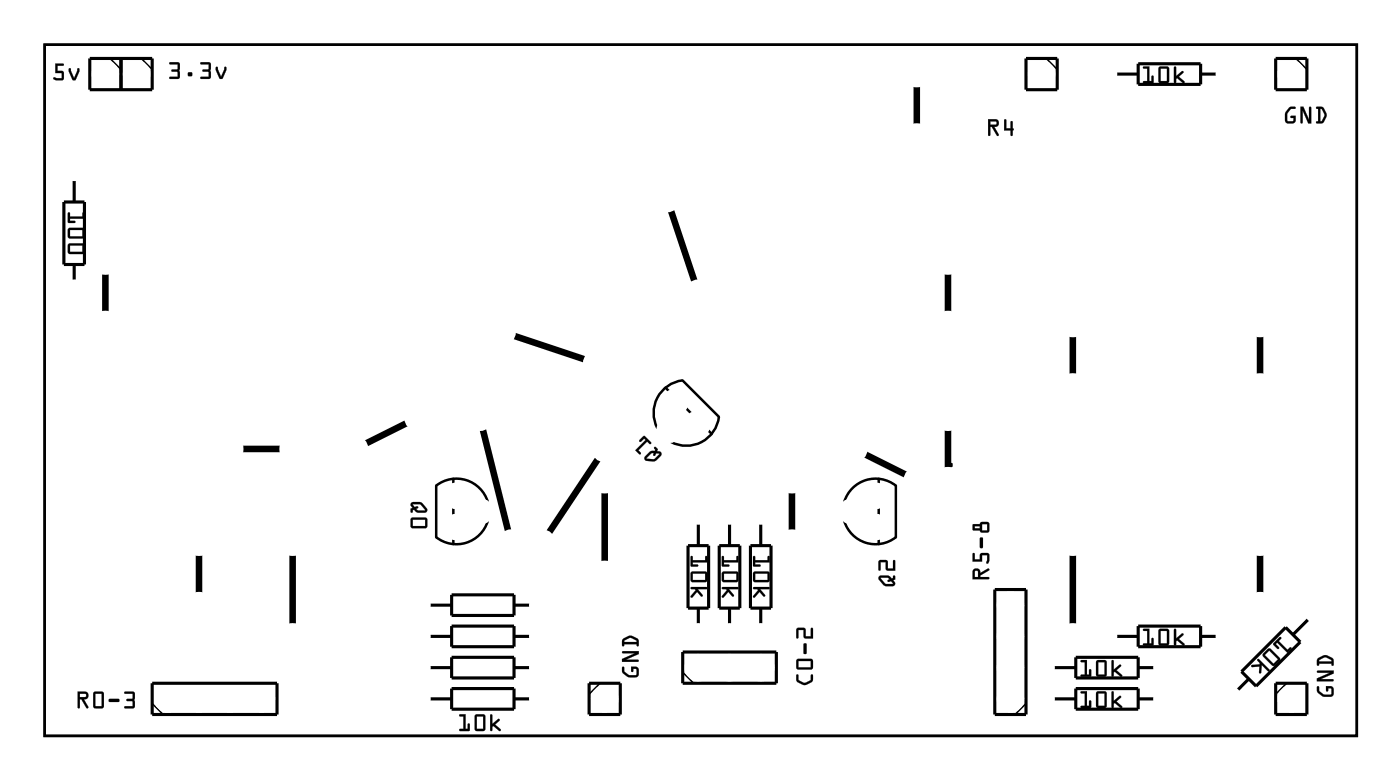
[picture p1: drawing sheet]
<svg xmlns="http://www.w3.org/2000/svg" width="114mm" height="63mm" viewBox="0 0 114 63" stroke-linecap="round" stroke-linejoin="round" font-family="sans-serif">
<g fill="none" stroke="#000" stroke-width=".2">
<path d="M3.6 3.6h106.8v56.2h-106.8zM36.9 38.9v.4M53.5 34.8a2.67 2.67 0 0 1 2.1-3.9l2.9 3a2.67 2.67 0 0 1-3.9 2M54.2 31.5l.3 .3M55.8 33.2l.4 .4M57.6 35l.3 .3M71.5 38.9v.4M36.9 41.3v.6M36.9 43.8v.4M39.7 40.8a2.67 2.67 0 0 0-4.2-1.3v4.2a2.67 2.67 0 0 0 4.2-1.3M68.7 40.8a2.67 2.67 0 0 1 4.2-1.3v4.2a2.67 2.67 0 0 1-4.2-1.3M71.5 41.3v.6"/>
<path d="M71.5 43.8v.4"/>
</g>
<g fill="#000">
<path d="M77.2 37.7h.3v.2h-.3z"/>
<path d="M3.6 3.6h106.8v56.2h-106.8zM3.6 3.6v56.2h106.8v-56.2z"/>
<path d="M4.5 5.2h.6a.1 .1 0 0 1 .1 .1 .1 .1 0 0 1-.1 .1l-.4-.1v.5h.5v.6l-.2 .1h-.6a.11 .11 0 0 1-.1-.2 .1 .1 0 0 1 .2 0l.5 .1v-.5h-.5zM4.5 5.2v.7h.5v.5l-.6-.1v.1l.2 .1h.5l.1-.1v-.5l-.1-.1h-.4v-.5h.4l.1-.1zM5.6 5.6h.2l.2 .8 .3-.8a.1 .1 0 0 1 .1-.1 .1 .1 0 0 1 .1 .1l-.3 .9h-.2l-.4-.7zM5.6 5.6v.2l.3 .7h.2l.4-.7-.1-.2h-.1l-.3 .8-.2-.8z"/>
<path d="M4.5 5.2h.6l.1 .1h-.1h-.4v.5h.4l.1 .1v.5l-.2 .1h-.4a.15 .15 0 0 1-.2 0 .15 .15 0 0 1 .1-.2l.5 .1v-.5h-.5zM5.6 5.6h.2l.2 .8 .3-.8h.2v.2l-.4 .7h-.2l-.3-.7z"/>
<path d="M5.5 17.3h.2v.3h1v-.3h.1l.1 .5h-1.2v.2h.4v.1h-.5zM5.6 18.6l1.2-.1 .1 .2v.6l-.2 .1h-1.1l-.1-.2zM5.7 18.7v.5h1v-.5zM5.6 19.8h1.2l.1 .2v.5l-.2 .2-1.1-.1-.1-.1zM5.7 20v.5h1v-.5z"/>
<path d="M5.5 17.3h.2v.3h1v-.3a.1 .1 0 0 1 .1 0 .1 .1 0 0 1 .1 0v.5h-1.2v.2l.4-.1a.1 .1 0 0 1 .1 .1 .1 .1 0 0 1-.1 .1h-.6zM5.6 17.3v.8h.5v-.1h-.4v-.2h1.2l-.1-.5h-.1v.3h-1v-.3zM5.6 18.6l1.2-.1 .1 .2v.6l-.2 .1h-1.1l-.1-.2zM5.6 18.6l-.1 .6 .1 .2h1.1l.2-.1v-.6l-.1-.2zM5.7 18.7v.5h1v-.5zM5.7 18.7h1v.5h-1zM5.6 19.8h1.2l.1 .2v.5l-.2 .2h-1.1l-.1-.2zM5.6 19.8l-.1 .7 .1 .1h1.1l.2-.1v-.5l-.1-.2zM5.7 20v.5h1v-.5zM5.7 20h1v.5h-1z"/>
<path d="M13.8 5.1l.7-.1 .1 .2v.5v.6l-.1 .1h-.6a.1 .1 0 0 1-.1-.1 .1 .1 0 0 1 .1-.1h.6l-.1-.3-.4-.1a.1 .1 0 0 1-.1-.1 .1 .1 0 0 1 .1-.1h.4l.1-.4h-.7zM13.8 5.1v.1h.7l-.1 .4-.4 .1v.1h.4l.1 .5h-.6l-.1 .1h.7l.1-.2v-.5v-.5l-.1-.1zM15.3 5.9h.3v.3h-.3zM15.3 5.9v.3h.3v-.3zM16.3 5.1l.7-.1 .2 .2-.1 .5 .1 .6-.2 .1h-.6a.1 .1 0 0 1-.1-.1 .1 .1 0 0 1 .1-.1h.6v-.3l-.4-.1a.1 .1 0 0 1-.1-.1 .1 .1 0 0 1 .1-.1h.4v-.4h-.7zM16.3 5.1l.1 .1h.6v.4l-.5 .1v.1h.5v.5h-.6l-.1 .1h.8l.1-.2-.1-.5v-.5l-.1-.1zM17.6 5.4l.1 .1 .3 .7 .2-.7a.1 .1 0 0 1 .1-.1 .1 .1 0 0 1 .1 .1l-.3 .9h-.2l-.3-.7zM17.6 5.5v.2l.3 .7h.2l.3-.7v-.2h-.1l-.3 .8-.3-.8z"/>
<path d="M13.8 5.1h.7l.1 .1v.5v.5l-.1 .2h-.7l.1-.2h.6l-.1-.3-.4-.1-.1-.1h.1l.4-.1 .1-.4h-.7zM15.3 5.9h.3v.3h-.3zM16.3 5.1h.7l.2 .1-.1 .5 .1 .5-.1 .2h-.8l.1-.2h.6v-.3l-.5-.1v-.1l.5-.1v-.4h-.7zM17.6 5.5h.1l.3 .7 .3-.7h.1v.2l-.3 .7h-.2l-.3-.7z"/>
<path d="M80.4 9.7h.6a.32 .32 0 0 1 .3 .4 .32 .32 0 0 1-.4 .2l.4 .6a.1 .1 0 0 1 0 .2 .11 .11 0 0 1-.2-.1l-.4-.7h-.1v.7a.1 .1 0 0 1-.1 .1 .1 .1 0 0 1-.1-.1zM80.4 9.7l.1 1.3h.1v-.7h.1l.4 .7h.2l-.4-.7a.31 .31 0 0 0 .4-.2 .31 .31 0 0 0-.3-.4zM80.6 9.9v.2h.5v-.2zM80.6 9.9h.5v.2h-.5zM81.7 9.7h.2v.7h.3v-.5a.1 .1 0 0 1 .1-.1 .1 .1 0 0 1 .1 .1v.5a.09 .09 0 0 1 .1 .1 .09 .09 0 0 1-.1 .1v.4a.1 .1 0 0 1-.1 .1 .1 .1 0 0 1-.1-.1v-.4h-.5zM81.8 9.7l-.1 .9h.6v.4h.1v-.4l.1-.1-.1-.1v-.5h-.1v.5h-.4v-.6z"/>
<path d="M80.4 9.7h.6a.32 .32 0 0 1 .3 .4 .32 .32 0 0 1-.4 .2l.4 .7h-.1l-.5-.7h-.1v.7h-.1zM80.6 9.9v.2h.5v-.2zM81.8 9.7h.1v.7h.3l.1-.5h.1v.5l.1 .1-.1 .1v.4h-.1l-.1-.4h-.5z"/>
<path d="M93 5.4h.6l-.1 1.2h.2v-.4a.1 .1 0 0 1 .1-.1 .1 .1 0 0 1 .1 .1v.5l-.8 .1a.1 .1 0 0 1-.1-.1 .1 .1 0 0 1 .1-.1h.3v-1h-.3zM93.1 5.4v.2h.3v1h-.3l-.1 .1 .8 .1v-.6h-.1v.4h-.2v-1.2zM94.3 5.5l.7-.1 .2 .1v1.1l-.2 .2h-.5l-.2-.1zM94.3 5.5v1.2l.2 .1 .5-.1 .1-.1v-1.1l-.1-.1zM94.5 5.6v1h.5v-1zM94.5 5.6h.5v1h-.5zM95.6 5.4l.1 .1v.7l.5-.4a.09 .09 0 0 1 .1 0 .09 .09 0 0 1 0 .1l-.4 .3 .5 .4a.1 .1 0 0 1 0 .1 .1 .1 0 0 1-.1 .1l-.5-.5-.1 .1v.3a.1 .1 0 0 1-.1 .1 .1 .1 0 0 1-.1-.1zM95.6 5.4v1.3h.1v-.3l.1-.1 .6 .5v-.2l-.5-.4 .4-.4h-.1l-.5 .4v-.7z"/>
<path d="M93 5.4h.5v1.2h.2v-.4h.1v.6l-.8-.1 .1-.1h.3v-1h-.3zM94.3 5.5l.7-.1 .1 .1 .1 1.1-.2 .2h-.5l-.2-.1zM94.5 5.6v1h.5v-1zM95.6 5.4l.1 .1v.7l.5-.4h.1l-.4 .4 .5 .4v.2l-.6-.5-.1 .1v.3h-.1z"/>
<path d="M104.9 8.8l.5-.1a.1 .1 0 0 1 .1 .1 .1 .1 0 0 1-.1 .1h-.3l-.3 .3v.6h.4l.1-.2h-.2a.1 .1 0 0 1-.1-.1 .1 .1 0 0 1 .1-.1h.4l-.1 .6h-.2h-.5l-.1-.2v-.6zM104.9 8.8a.9 .9 0 0 0-.1 1.2h.5l.1-.2 .1-.4h-.4v.2h.2v.2h-.5v-.6l.3-.3 .3-.1-.3-.1zM105.8 8.7h.3l.4 1v-.9a.1 .1 0 0 1 .1-.1 .1 .1 0 0 1 .1 .1v1.2h-.2l-.5-1v.9a.1 .1 0 0 1-.1 .1 .1 .1 0 0 1-.1-.1zM105.8 8.7l.1 1.3h.1v-.1v-.9l.5 1h.2v-1.3h-.1v.1l-.1 .9-.4-1zM107.1 8.7h.6l.3 .7-.3 .6h-.5a.1 .1 0 0 1-.1 0 .1 .1 0 0 1 .1-.1h.1v-1l-.2-.1zM107.1 8.7v.1h.2v1.1h-.1l-.1 .1h.5l.3-.5v-.3l-.2-.5zM107.5 8.9v1l.1-.1 .2-.4-.2-.5zM107.5 8.8l.1 .1 .2 .5-.3 .5z"/>
<path d="M104.9 8.8l.2-.1h.3l.1 .1h-.1l-.3 .1-.3 .3v.6l.4 .1 .1-.3h-.2l-.1-.1 .5-.1-.1 .5-.1 .1h-.4h-.2l-.1-.2a.94 .94 0 0 1 .3-1zM105.8 8.7h.3l.4 1v-.9l.1-.1h.1v1.3h-.2l-.5-1v.9v.1h-.1zM107.1 8.7h.6a.8 .8 0 0 1 .1 1.2l-.2 .1h-.5v-.1h.2v-1l-.2-.1zM107.5 8.9v1l.3-.5-.2-.5z"/>
<path d="M52.5 37.1l.4-.4h.4v-.1l-.1-.2 .1-.1 .2 .2v.2l.3 .1v.2a.91 .91 0 0 1-1.3 .4l-.1-.1zM53 36.9l-.4 .4h.6l.5-.4h-.3l-.1 .1a.11 .11 0 0 1-.1 0 .11 .11 0 0 1 0-.2zM52 35.8l.5-.4 .5 .6-.1 .1-.2-.2-.7 .7 .2 .2-.1 .1-.4-.3 .8-.8-.1-.1-.3 .2z"/>
<path d="M52.5 37.1l.4-.4h.4v-.1v-.1a.1 .1 0 0 1 0-.1 .1 .1 0 0 1 .1 0l.2 .1-.1 .2h.2l.2 .2a.92 .92 0 0 1-1.3 .6l-.1-.2zM53.3 36.4v.2v.1h-.4l-.4 .4a.21 .21 0 0 0 0 .2 .21 .21 0 0 0 .1 .2h.6a.97 .97 0 0 0 .6-.5v-.2l-.3-.1v-.2zM52.6 37.2l.6 .1 .4-.4h-.2l-.1 .1a.11 .11 0 0 1-.1 0 .11 .11 0 0 1 0-.2l-.2 .1zM52.6 37.2l.4-.3a.14 .14 0 0 1 .2-.1 .14 .14 0 0 1 0 .2h.1l.1-.2 .3 .1-.5 .4h-.6zM52 35.8l.4-.4 .6 .6a.1 .1 0 0 1 0 .1 .1 .1 0 0 1-.2 0l-.1-.2-.7 .7 .1 .2a.1 .1 0 0 1 0 .1 .1 .1 0 0 1-.1 0l-.3-.3 .8-.8-.1-.1-.2 .2a.1 .1 0 0 1-.2 0 .1 .1 0 0 1 0-.1zM52.1 35.8v.1l.3-.3 .2 .2-.9 .8 .4 .3 .1-.1-.3-.2 .8-.7 .2 .2 .1-.1-.5-.5z"/>
<path d="M77.2 37.7h.3v.3h-.3zM77.2 37.7v.2h.3v-.2z"/>
<path d="M6.3 56.2h.6a.32 .32 0 0 1 .3 .4 .32 .32 0 0 1-.4 .3l.4 .6a.1 .1 0 0 1 0 .1 .1 .1 0 0 1-.2 0l-.4-.7h-.1v.6a.1 .1 0 0 1-.1 .1 .1 .1 0 0 1-.1-.1zM6.3 56.2l.1 1.4 .1-.1v-.7h.1l.4 .8 .2-.1-.4-.7a.31 .31 0 0 0 .4-.2 .31 .31 0 0 0-.3-.4zM6.5 56.4v.3l.5-.1v-.2zM6.5 56.4h.5v.2l-.5 .1zM7.6 56.3l.7-.1 .1 .1 .1 1.1-.2 .2h-.5l-.2-.1zM7.6 56.3v1.2l.2 .1h.5l.1-.2v-1.1l-.1-.1zM7.8 56.4v1h.5v-1zM7.8 56.4h.5v1h-.5zM8.9 56.8h.7l.1 .2-.1 .1h-.7l-.1-.1zM8.9 56.9v.2h.7l.1-.1-.1-.2zM10.1 56.3l.7-.1 .2 .2-.1 .5 .1 .6-.2 .1h-.6a.1 .1 0 0 1-.1-.1 .1 .1 0 0 1 .1-.1h.6v-.4h-.4a.1 .1 0 0 1-.1-.1 .1 .1 0 0 1 .1-.1h.4v-.4h-.6zM10.1 56.3l.1 .1h.6v.4h-.5v.1v.1h.5v.4h-.6l-.1 .1 .8 .1 .1-.2-.1-.5 .1-.6-.2-.1z"/>
<path d="M6.3 56.2h.6a.32 .32 0 0 1 .3 .4 .32 .32 0 0 1-.4 .3l.4 .6-.1 .1-.5-.7h-.1v.6l-.1 .1zM6.5 56.4v.3l.5-.1v-.2zM7.6 56.3l.7-.1 .1 .1 .1 1.1-.2 .2h-.5l-.2-.1zM7.8 56.4v1h.5v-1zM8.9 56.9l.7-.1 .1 .2-.1 .1h-.7v-.1zM10.1 56.3l.7-.1 .2 .1-.1 .6 .1 .5-.1 .2-.8-.1 .1-.1h.6v-.4h-.5v-.1v-.1h.5v-.4h-.6z"/>
<path d="M33.5 40.9l.1-.1a.91 .91 0 0 1 1.2 .7l-.2 .2h-.5l-.4-.3-.2 .3-.1-.3 .2-.1-.2-.2zM33.6 41l.2 .2h.1a.11 .11 0 0 1 .1 .1 .11 .11 0 0 1-.1 .1l.1 .1h.6l-.4-.5zM33.5 42.1h1.2l.1 .2v.5l-.2 .1h-1.1l-.1-.1zM33.6 42.3v.5h1v-.5z"/>
<path d="M33.5 40.9a.92 .92 0 0 1 1.2 .4l.1 .3-.2 .1h-.6l-.3-.3-.1 .1v.1a.1 .1 0 0 1-.1 .1 .1 .1 0 0 1-.1-.1v-.2l.2-.1-.2-.2zM33.5 40.9l-.1 .2 .2 .2-.2 .1v.3h.2v-.2l.1-.1 .3 .3h.6a.21 .21 0 0 0 .2-.1 .21 .21 0 0 0-.1-.3l-.3-.4a.97 .97 0 0 0-.8-.1zM33.6 41l.2 .2h.1a.11 .11 0 0 1 .1 .1 .11 .11 0 0 1-.1 .1l.1 .1h.6l-.4-.5zM33.6 41h.6l.4 .5h-.5a.14 .14 0 0 1-.2-.1 .14 .14 0 0 1 .1-.1l-.1-.1h-.1zM33.5 42.1h1.2l.1 .2v.5l-.2 .2-1.1-.1-.1-.1zM33.5 42.1l-.1 .7 .1 .1h1.1l.2-.1v-.5l-.1-.2zM33.6 42.3v.5h1v-.5zM33.6 42.2h1v.6h-1z"/>
<path d="M37.4 58.1h.5v1.2h.2v-.4a.1 .1 0 0 1 .1-.1 .1 .1 0 0 1 0 .1v.5h-.7a.1 .1 0 0 1-.1 0 .1 .1 0 0 1 .1-.1h.2v-1h-.3zM37.4 58.1v.1h.3v1.1h-.3v.1h.8v-.6l-.1 .1v.4h-.2v-1.2zM38.7 58.1h.6l.2 .1v1.1l-.1 .1h-.6l-.2-.1zM38.7 58.1v1.2l.1 .1h.6l.1-.1v-1.1l-.2-.1zM38.8 58.3v1h.5v-1zM38.8 58.2h.5v1.1h-.5zM39.9 58.1h.2v.8l.4-.4a.1 .1 0 0 1 .2 0 .09 .09 0 0 1-.1 .1l-.3 .3 .4 .4a.1 .1 0 0 1 0 .1 .1 .1 0 0 1-.1 0l-.4-.4-.1 .1v.3a.1 .1 0 0 1-.1 0 .1 .1 0 0 1-.1 0zM39.9 58.1v1.3h.2v-.3l.1-.1 .5 .4v-.1l-.4-.4 .4-.4h-.2l-.4 .4v-.7z"/>
<path d="M37.4 58.1h.5v1.2h.2v-.4l.1-.1v.6h-.8v-.1h.3v-1l-.3-.1zM38.7 58.1h.6l.2 .1v1.1l-.1 .1h-.6l-.2-.1zM38.8 58.3v1h.5v-1zM39.9 58.1l.2 .1v.7l.5-.4h.1l-.4 .4 .4 .4v.1l-.5-.4-.1 .1-.1 .3h-.1z"/>
<path d="M50.7 54.2l.1 .1v.3l.5 .3h.4l.1-.1v-.4h-.3v.2h-.1v-.4l.5 .1 .1 .2v.4l-.3 .2a.92 .92 0 0 1-1.1-.5zM50.7 53l1.3-.1v.3l-1.1 .4h1l.1 .2h-1.4v-.2l1.1-.5h-1zM50.7 51.9a.81 .81 0 0 1 1.2 0l.1 .6h-.1l-.1-.1h-1v.1h-.1l-.1-.4zM50.8 52.1v.1h1v-.1l-.5-.2z"/>
<path d="M50.6 54.2h.2v.4l.3 .3h.7v-.5h-.3l.1 .2a.1 .1 0 0 1-.1 0 .1 .1 0 0 1-.1 0v-.4l.5 .1 .1 .2-.1 .5-.2 .1-.7-.1-.4-.3zM50.7 54.2l-.1 .4 .1 .2a.9 .9 0 0 0 1.3 .1v-.5l-.2-.2h-.4v.4h.1v-.2h.3v.4l-.1 .1h-.6l-.3-.3v-.3zM50.6 53l1.4-.1v.3l-1.1 .4h1a.1 .1 0 0 1 .1 .1 .1 .1 0 0 1-.1 .1h-1.3v-.2l1.1-.5h-1zM50.7 53v.1h1l-1.1 .5v.2h1.4l-.1-.2h-1l1.1-.4v-.3zM50.7 51.9l.5-.2h.3l.5 .3v.5a.1 .1 0 0 1-.1 .1 .1 .1 0 0 1-.1-.1v-.1h-1v.1a.1 .1 0 0 1-.1 .1 .1 .1 0 0 1-.1-.1zM50.7 51.9l-.1 .2 .1 .4h.1v-.1h1v.1h.2l-.1-.5-.4-.3h-.4zM50.8 52.1v.1h1v-.1l-.5-.2zM50.8 52.1l.5-.3 .5 .3v.1h-1z"/>
<path d="M56.2 45.2l.2 .1v.2h1v-.2l.1-.1 .1 .5h-1.2v.2h.4v.1l-.5 .1zM56.3 46.5h1.2l.1 .1v.6l-.2 .1h-1.1l-.1-.1zM56.4 46.6v.6h1v-.6zM56.2 47.8l1.3-.1 .1 .1-.1 .1h-.7l.4 .5-.1 .1-.4-.4-.4 .5-.1-.1 .4-.5v-.1h-.3z"/>
<path d="M56.2 45.2l.2 .1v.2h1v-.2a.1 .1 0 0 1 .1-.1 .1 .1 0 0 1 .1 .1v.4h-1.2v.2h.3a.1 .1 0 0 1 .1 .1 .1 .1 0 0 1-.1 .1l-.5-.1zM56.2 45.2l.1 .9 .5-.1v-.1h-.4v-.2h1.2l-.1-.5-.1 .1v.3h-1v-.3zM56.3 46.5h1.2l.1 .1v.6l-.2 .1h-1.1l-.1-.1zM56.3 46.5l-.1 .7 .1 .1h1.1l.1-.1 .1-.6-.1-.1zM56.4 46.6v.6h1v-.6zM56.4 46.6h1v.6h-1zM56.2 47.7h1.3a.1 .1 0 0 1 .1 .1 .1 .1 0 0 1-.1 .1h-.7l.4 .5a.09 .09 0 0 1 0 .1 .1 .1 0 0 1-.2 0l-.3-.4-.3 .5a.1 .1 0 0 1-.2 0 .1 .1 0 0 1 0-.2l.4-.4v-.1h-.3zM56.2 47.8l.1 .1h.3v.1l-.4 .4 .1 .2 .4-.5 .4 .4 .1-.1-.4-.5h.7l.1-.1-.1-.1z"/>
<path d="M58.8 45.2l.1 .1v.2h1v-.2l.2-.1v.5h-1.2v.2h.4l.1 .1-.6 .1zM58.8 46.5h1.2l.1 .1v.6l-.2 .1h-1l-.2-.1zM58.9 46.6v.6h1v-.6zM58.8 47.8l1.2-.1 .1 .1-.1 .1h-.7l.4 .5v.1l-.4-.4-.5 .5v-.1l.4-.5-.1-.1h-.3z"/>
<path d="M58.8 45.2l.1 .1v.2h1v-.2a.1 .1 0 0 1 .1-.1 .1 .1 0 0 1 .1 .1v.4h-1.2v.2h.4a.1 .1 0 0 1 .1 .1 .1 .1 0 0 1-.1 .1l-.6-.1zM58.8 45.2v.9l.6-.1-.1-.1h-.4v-.2h1.2v-.5l-.2 .1v.3h-1v-.3zM58.8 46.5h1.2l.1 .1v.6l-.2 .1h-1l-.2-.1zM58.8 46.5v.7l.1 .1h1l.2-.1v-.6l-.1-.1zM58.9 46.6v.6h1v-.6zM58.9 46.6h1v.6h-1zM58.8 47.7h1.2a.1 .1 0 0 1 .1 .1 .1 .1 0 0 1-.1 .1h-.7l.4 .5a.09 .09 0 0 1 0 .1 .09 .09 0 0 1-.1 0l-.3-.4-.4 .5a.1 .1 0 0 1-.1 0 .1 .1 0 0 1 0-.2l.4-.4-.1-.1h-.3zM58.8 47.8v.1h.3l.1 .1-.4 .4v.2l.5-.5 .4 .4v-.1l-.4-.5h.7l.1-.1-.1-.1z"/>
<path d="M61.3 45.2l.2 .1v.2h1v-.2l.1-.1v.5h-1.1v.2h.4v.1l-.6 .1zM61.3 46.5h1.2l.1 .1v.6l-.1 .1h-1.1l-.1-.1zM61.5 46.6v.6h1v-.6zM61.3 47.8l1.3-.1v.1v.1h-.7l.4 .5-.1 .1-.4-.4-.4 .5-.1-.1 .4-.5-.1-.1h-.3z"/>
<path d="M61.3 45.2l.2 .1v.2h1v-.2a.1 .1 0 0 1 .1-.1 .1 .1 0 0 1 .1 .1v.4h-1.2v.2h.3a.1 .1 0 0 1 .1 .1 .1 .1 0 0 1-.1 .1l-.5-.1zM61.3 45.2v.9l.6-.1v-.1h-.4v-.2h1.1v-.5l-.1 .1v.3h-1l-.1-.3zM61.3 46.5h1.2l.2 .1-.1 .6-.1 .1h-1.1l-.1-.1zM61.3 46.5v.7l.1 .1h1.1l.1-.1v-.6l-.1-.1zM61.5 46.6v.6h1v-.6zM61.5 46.6h1v.6h-1zM61.3 47.7h1.3a.1 .1 0 0 1 .1 .1 .1 .1 0 0 1-.1 .1h-.7l.4 .5a.09 .09 0 0 1 0 .1 .1 .1 0 0 1-.2 0l-.3-.4-.4 .5a.1 .1 0 0 1-.1 0 .1 .1 0 0 1 0-.2l.4-.4-.1-.1h-.3zM61.3 47.8v.1h.3l.1 .1-.4 .4 .1 .2 .4-.5 .4 .4 .1-.1-.5-.5h.8v-.1v-.1z"/>
<path d="M64.8 54.9h.2v.4l.5 .2 .5-.2v-.4l.1-.1 .1 .1a.6 .6 0 0 1-.6 .8h-.3l-.4-.3-.1-.2zM64.9 53.6h1.2l.1 .1v.6l-.2 .1h-1.1l-.1-.1zM65 53.7v.6h1v-.6zM65.4 52.3h.2l.1 .1v.7l-.1 .1-.2-.1zM64.9 51.1h.6l.1 .1v.5h.4v-.6h.1l.1 .8h-.7l-.1-.7h-.4v.6l-.1 .1z"/>
<path d="M64.8 54.9h.2v.4l.5 .2 .5-.2v-.4a.1 .1 0 0 1 .1-.1 .1 .1 0 0 1 .1 .1l-.1 .5-.6 .3-.7-.3zM64.8 54.9l.1 .5 .4 .3a.83 .83 0 0 0 .9-.4v-.4l-.1-.1-.1 .1v.4l-.4 .2h-.2l-.4-.2v-.4zM64.9 53.6h1.2l.1 .1v.6l-.2 .1h-1.1l-.1-.1zM64.9 53.6l-.1 .7 .1 .1h1.1l.1-.1 .1-.6-.1-.1zM65 53.7v.6h1v-.6zM65 53.7h1v.6h-1zM65.4 52.3h.2l.1 .1v.7l-.1 .1-.2-.1zM65.4 52.3v.8l.2 .1v-.1v-.7zM64.9 51.1h.6l.1 .6h.4v-.6a.1 .1 0 0 1 .1-.1 .1 .1 0 0 1 .1 .1v.8h-.8v-.7h-.4v.6a.1 .1 0 0 1-.1 .1 .1 .1 0 0 1-.1-.1zM64.9 51.1v.8l.1-.1v-.6h.4l.1 .7h.7l-.1-.8h-.1v.6h-.4v-.5l-.1-.1z"/>
<path d="M71.6 46.9l.7-.1 .3 .2 .2-.2 .1 .3-.2 .1 .2 .2-.2 .2a.91 .91 0 0 1-1.2-.6zM71.7 47l.4 .5h.6l-.2-.3-.1 .1a.11 .11 0 0 1-.2-.1 .11 .11 0 0 1 .2-.1l-.2-.1zM71.5 45.6l.7-.1 .1 .2v.5h.4v-.6l.1-.1 .1 .9-.8-.1v-.6h-.4v.6l-.1 .1z"/>
<path d="M71.6 46.9l.7-.1 .3 .2h.1v-.1a.1 .1 0 0 1 .1-.1 .1 .1 0 0 1 .1 .1v.2l-.2 .1 .2 .2-.1 .2a.92 .92 0 0 1-1.3-.5v-.1zM71.6 46.9l-.1 .2 .4 .4a.97 .97 0 0 0 .8 .1l.1-.2-.1-.2 .2-.1-.1-.3-.2 .2-.3-.2zM71.7 47l.4 .5 .6-.1-.2-.2-.1 .1a.11 .11 0 0 1-.2-.1 .11 .11 0 0 1 .2-.1l-.2-.1zM71.7 47h.5a.14 .14 0 0 1 .2 .1 .14 .14 0 0 1-.2 .1l.1 .1 .2-.1 .2 .3h-.6zM71.5 45.6h.7l.1 .6h.4v-.6a.1 .1 0 0 1 .1-.1 .1 .1 0 0 1 .1 .1v.8h-.8v-.7h-.4v.6a.1 .1 0 0 1-.1 .1 .1 .1 0 0 1-.1-.1zM71.6 45.6v.8l.1-.1v-.6h.4v.6l.8 .1-.1-.9-.1 .1v.6h-.4v-.5l-.1-.1z"/>
<path d="M79.2 46.3a.32 .32 0 0 1 .4-.1 .32 .32 0 0 1 .2 .4l.7-.4v.2l-.7 .4v.1h.6l.1 .1-1.3 .1zM79.4 46.4l-.1 .5h.3v-.4zM79.2 45h.1v.5h.5v-.5h.6l.1 .1v.4a.15 .15 0 0 1 0 .3 .15 .15 0 0 1-.2-.1v-.6h-.4v.6h-.7zM79.8 43.7h.1l.1 .1v.7l-.1 .1-.1-.1zM79.2 42.6h.6l.1-.2h.5l.1 .2v.6l-.2 .1h-.4l-.1-.2h-.6zM79.9 42.6v.5h.4v-.5zM79.3 42.8v.2h.5v-.2z"/>
<path d="M79.2 46.3a.32 .32 0 0 1 .4-.1 .32 .32 0 0 1 .2 .4l.6-.4a.1 .1 0 0 1 .1 .1 .1 .1 0 0 1 0 .1l-.7 .4v.1h.6a.1 .1 0 0 1 .1 .1 .1 .1 0 0 1-.1 .1h-1.2v-.6zM79.2 46.3v.8l1.3-.1-.1-.1h-.6v-.1l.7-.4v-.2l-.7 .4a.31 .31 0 0 0-.2-.3 .31 .31 0 0 0-.4 0zM79.4 46.4l-.1 .5h.3v-.4zM79.4 46.4l.2 .1v.4h-.3zM79.2 45h.1v.5h.5v-.5h.6l.1 .1v.7a.1 .1 0 0 1-.2 0 .1 .1 0 0 1 0-.1v-.6h-.4v.6h-.7zM79.2 45v.7h.7v-.6h.5l-.1 .6v.1h.1l.1-.7-.1-.1h-.6v.5h-.5v-.5zM79.8 43.7h.2v.1v.7l-.1 .1-.2-.1zM79.8 43.7v.8l.1 .1 .1-.1v-.7zM79.2 42.6h.6l.1-.2h.5l.1 .2v.6l-.2 .1h-.4l-.1-.2h-.6zM79.2 42.6v.5h.6l.1 .2h.4l.2-.1v-.6l-.1-.1-.5-.1-.1 .2zM79.9 42.6v.5h.4v-.5zM79.9 42.6h.5v.5h-.5zM79.3 42.8v.2h.5v-.2zM79.3 42.8h.5v.2h-.5z"/>
<path d="M88 53.7h.5v1.2h.1v-.4a.1 .1 0 0 1 .1-.1 .1 .1 0 0 1 .1 .1v.5h-.8a.1 .1 0 0 1-.1-.1 .1 .1 0 0 1 .1-.1l.3 .1v-1.1h-.3zM88 53.7v.1h.3v1.1h-.3v.1h.8v-.6l-.1 .1-.1 .4h-.1v-1.2zM89.3 53.7h.6l.2 .1v1.1l-.1 .1h-.6l-.2-.1zM89.3 53.7l-.1 1.2 .2 .1h.6l.1-.1v-1.1l-.2-.1zM89.4 53.8v1.1h.5v-1.1zM89.4 53.8h.5v1.1h-.5zM90.5 53.7h.1v.7l.5-.4a.09 .09 0 0 1 .1 .1 .09 .09 0 0 1 0 .1l-.3 .3 .4 .4a.1 .1 0 0 1 0 .1 .1 .1 0 0 1-.1 0l-.5-.4-.1 .1 .1 .2a.1 .1 0 0 1-.1 .1 .1 .1 0 0 1-.1-.1zM90.5 53.7v1.3h.1v-.3l.1-.1 .6 .4v-.1l-.4-.4 .3-.4h-.1l-.5 .4v-.7z"/>
<path d="M88 56.2h.5v1.2h.1v-.4a.1 .1 0 0 1 .1-.1 .1 .1 0 0 1 .1 .1v.5l-.8 .1a.1 .1 0 0 1-.1-.1 .1 .1 0 0 1 .1-.1h.3v-1h-.3zM88 56.2v.2h.3v1h-.3v.1l.8 .1v-.6h-.1l-.1 .4h-.1v-1.2zM89.3 56.3l.6-.1 .2 .1v1.1l-.1 .2h-.6l-.2-.1zM89.3 56.3l-.1 1.2 .2 .1 .6-.1 .1-.1v-1.1l-.2-.1zM89.4 56.4v1h.5v-1zM89.4 56.4h.5v1h-.5zM90.5 56.2l.1 .1v.7l.5-.4a.09 .09 0 0 1 .1 0 .09 .09 0 0 1 0 .1l-.3 .3 .4 .4a.1 .1 0 0 1 0 .1 .1 .1 0 0 1-.1 .1l-.5-.5-.1 .1 .1 .3a.1 .1 0 0 1-.1 .1 .1 .1 0 0 1-.1-.1zM90.5 56.2v1.3h.1v-.3l.1-.1 .6 .5v-.2l-.4-.4 .3-.4h-.1l-.5 .4v-.7z"/>
<path d="M88 53.7h.5v1.2h.1v-.4l.2-.1v.6h-.8v-.1h.3v-1.1h-.3zM89.3 53.7h.6l.2 .1v1.1l-.1 .1h-.6l-.2-.1zM89.4 53.8v1.1h.5v-1.1zM90.5 53.7l.1 .1v.6l.5-.4 .1 .1-.3 .4 .4 .4v.1l-.6-.4-.1 .1v.3h-.1z"/>
<path d="M88 56.2h.5v1.2h.1v-.4h.2v.6l-.8-.1v-.1h.3v-1h-.3zM89.3 56.3l.6-.1 .2 .1v1.1l-.1 .2h-.6l-.2-.1zM89.4 56.4v1h.5v-1zM90.5 56.2l.1 .1v.7l.5-.4h.1l-.3 .4 .4 .4v.2l-.6-.5-.1 .1v.3h-.1z"/>
<path d="M93 51.1h.6l-.1 1.2h.2v-.3a.1 .1 0 0 1 .1-.1 .1 .1 0 0 1 .1 .1v.5h-.8a.1 .1 0 0 1-.1-.1 .1 .1 0 0 1 .1-.1h.3v-1h-.3zM93.1 51.2v.1h.3v1h-.3l-.1 .1 .8 .1v-.6h-.1v.4h-.2v-1.2zM94.3 51.2l.7-.1 .2 .1v1.1l-.2 .2h-.5l-.2-.1zM94.3 51.2v1.2l.2 .1h.5l.1-.2v-1.1l-.1-.1zM94.5 51.3v1h.5v-1zM94.5 51.3h.5v1h-.5zM95.6 51.1l.1 .1v.7l.5-.4a.09 .09 0 0 1 .1 0 .1 .1 0 0 1 0 .2l-.4 .3 .5 .3a.1 .1 0 0 1 0 .2 .1 .1 0 0 1-.1 0l-.5-.4h-.1v.3a.1 .1 0 0 1-.1 .1 .1 .1 0 0 1-.1-.1zM95.6 51.2v1.2h.1v-.3h.1l.6 .4v-.2l-.5-.3 .4-.4-.1-.1-.5 .4v-.7z"/>
<path d="M93 51.2l.5-.1v1.2h.2v-.4h.1v.6l-.8-.1 .1-.1h.3v-1h-.3zM94.3 51.2l.7-.1 .1 .1 .1 1.1-.2 .2h-.5l-.2-.1zM94.5 51.3v1h.5v-1zM95.6 51.2h.1v.7l.5-.4h.1l-.4 .5 .5 .3v.2l-.6-.4h-.1v.4l-.1-.1z"/>
<path d="M104.1 51.8h.1l.1 .1-.2 .2 .7 .7 .2-.2 .1 .1-.3 .4-.8-.9-.2 .2 .3 .2v.2l-.5-.4zM103.2 52.8h.2l.8 .7-.1 .2-.4 .4h-.2l-.7-.8v-.2zM103.3 52.9l-.4 .4 .8 .7 .3-.4zM101.9 54.1l.6-.1v-.1l-.2-.2 .1-.1 .9 .9-.1 .1-.5-.5-.1 .6h-.1v-.5h-.6z"/>
<path d="M103.6 52.3l.5-.5a.1 .1 0 0 1 .2 0 .1 .1 0 0 1 0 .1l-.2 .2 .7 .7 .2-.2a.1 .1 0 0 1 .1 0 .1 .1 0 0 1 0 .2l-.3 .3-.8-.9-.2 .2 .3 .2a.1 .1 0 0 1 0 .2 .1 .1 0 0 1-.1-.1l-.4-.3zM103.7 52.3v.1l.4 .4v-.1l-.3-.3 .2-.2 .8 .9 .3-.4-.1-.1-.2 .2-.7-.7 .2-.2-.1-.1zM103.2 52.8h.2l.8 .7-.1 .2-.4 .4h-.2l-.7-.8v-.2zM103.2 52.8l-.4 .3v.2l.7 .8h.2l.4-.4 .1-.2-.8-.7zM102.9 53.3l.8 .7 .3-.4-.7-.7zM102.9 53.3l.4-.4 .7 .7-.3 .4zM102.3 53.6h.2l.8 .8a.1 .1 0 0 1 0 .2 .1 .1 0 0 1-.1 0l-.5-.5v.6a.09 .09 0 0 1-.1 .1 .09 .09 0 0 1-.1-.1v-.5h-.6a.1 .1 0 0 1-.1 0 .1 .1 0 0 1 .1-.1l.6-.1v-.1l-.2-.2zM102.4 53.6l.1 .4-.6 .1v.1h.6v.5h.1l.1-.6 .5 .5h.1v-.2l-.8-.8z"/>
<path d="M107.2 55.8h.2v.4l.4 .3h.5l.1-.1-.1-.4h-.2v.2h-.1l-.1-.4 .6 .1v.2v.4l-.2 .2a.92 .92 0 0 1-1.1-.6zM107.2 54.6l1.3-.1v.3l-1 .4h1v.1l-1.3 .1v-.2l1-.5h-.9zM107.3 53.5a.81 .81 0 0 1 1.2 0v.5v.1l-.1-.1h-1l-.1 .1h-.1v-.4zM107.4 53.7v.1h1l-.1-.2-.4-.2z"/>
<path d="M107.2 55.8h.1l.1 .4 .3 .2h.6v-.4h-.2v.1a.1 .1 0 0 1-.1 .1 .1 .1 0 0 1-.1-.1v-.3l.6 .1 .1 .2-.1 .5-.2 .1-.7-.1-.4-.3zM107.2 55.8v.3l.1 .2a.9 .9 0 0 0 1.2 .2v-.5l-.1-.2h-.5l.1 .4h.1v-.2h.3v.4l-.1 .1h-.6l-.3-.3-.1-.4zM107.2 54.5h1.4v.3l-1.1 .4h1a.1 .1 0 0 1 .1 .1 .1 .1 0 0 1-.1 .1h-1.3v-.2l1-.5h-.9zM107.2 54.6l.1 .1h.9l-1 .5v.2l1.3-.1v-.1h-1l1-.4v-.3zM107.3 53.5l.5-.2h.3l.4 .3 .1 .4a.1 .1 0 0 1-.1 .1 .1 .1 0 0 1-.1-.1h-1a.1 .1 0 0 1-.1 .1 .1 .1 0 0 1-.1-.1zM107.3 53.5l-.1 .2v.4h.1l.1-.1h1v.1h.1v-.5l-.5-.3h-.3zM107.4 53.7v.1h1l-.1-.1-.4-.3zM107.4 53.7l.5-.3 .4 .2 .1 .2h-1z"/>
</g>
<g fill="none" stroke="#000" stroke-width=".53">
<path d="M54.6 17.1l1.9 5.8M74.6 7v3.2M8.6 22.2v3.2M19.7 36.5h3.2M33.1 34.4l-3.4 1.7M39.3 34.9l2.1 8.3M41.8 27.3l5.8 1.9M48.7 37.3l-4 6M49.2 40v5.7M64.5 40v3.2M70.4 36.9l3.4 1.7M77.2 22.2v3.2"/>
<path d="M77.2 34.9v3.2M87.3 27.3v3.2M102.6 27.3v3.2M16.2 45.1v3.2M23.8 45.1v5.7M87.3 45.1v5.7M102.6 45.1v3.2"/>
</g>
<g fill="none" stroke="#000" stroke-width=".25">
<path d="M5.2 16.4h1.7v5.1h-1.7zM6 14.6v1.8M7.3 4.8h5.1v2.5h-5.1zM9.8 4.8v2.5M83.5 4.8h2.5v2.5h-2.5zM90.8 6h1.8M92.6 5.2h5.1v1.7h-5.1zM97.7 6h1.4M103.8 4.8h2.6v2.5h-2.6zM6 21.5v1.4M12.4 55.6h10.1v2.5h-10.1zM34.9 56.8h1.9"/>
<path d="M34.9 49.2h1.9M34.9 54.3h1.9M34.9 51.7h1.9M36.8 56h5v1.7h-5zM36.8 48.4h5v1.6h-5zM36.8 50.9h5v1.7h-5zM36.8 53.4h5v1.7h-5zM41.8 56.8h1.4M41.8 49.2h1.4M41.8 54.3h1.4M41.8 51.7h1.4M47.9 55.6h2.6v2.5h-2.6z"/>
<path d="M55.6 53h7.6v2.6h-7.6zM56 44.4h1.7v5h-1.7zM56.8 42.5v1.9M56.8 49.4v1.4M58.5 44.4h1.7v5h-1.7zM59.4 42.5v1.9M59.4 49.4v1.4M61.1 44.4h1.7v5h-1.7zM61.9 42.5v1.9M61.9 49.4v1.4M81 47.9h2.5v10.2h-2.5zM85.7 56.8h1.9"/>
<path d="M85.7 54.3h1.9M87.6 56h5v1.7h-5zM87.6 53.4h5v1.7h-5zM90.8 51.7h1.8M92.6 50.9h5.1v1.7h-5.1zM92.6 56.8h1.4M92.6 54.3h1.4M97.7 51.7h1.4M101.1 54.6l3.5-3.6 1.2 1.2-3.6 3.6zM101.6 55.2l-.9 .9M103.8 55.6h2.6v2.5h-2.6zM106.5 50.3l-1.3 1.3"/>
</g>
<path d="M9 4.8l.8 .8M11.5 4.8l.9 .8M85.2 4.8l.8 .8M105.5 4.8l.9 .8M12.4 57.2l.9 .9M48.8 55.6l-.9 .8M55.6 54.7l.9 .9M83.5 57.2l-.9 .9M104.7 55.6l-.9 .8" fill="none" stroke="#000" stroke-width=".13"/>
<circle cx="74.6" cy="39" r=".7" fill="#fff"/>
<circle cx="74.6" cy="39" r=".7" fill="none" stroke="#fff" stroke-width=".76" stroke-linecap="butt"/>
<circle cx="69.5" cy="36.5" r=".7" fill="#fff"/>
<circle cx="69.5" cy="36.5" r=".7" fill="none" stroke="#fff" stroke-width=".76" stroke-linecap="butt"/>
<circle cx="64.5" cy="44.1" r=".7" fill="#fff"/>
<circle cx="64.5" cy="44.1" r=".7" fill="none" stroke="#fff" stroke-width=".76" stroke-linecap="butt"/>
<circle cx="64.5" cy="39" r=".7" fill="#fff"/>
<circle cx="64.5" cy="39" r=".7" fill="none" stroke="#fff" stroke-width=".76" stroke-linecap="butt"/>
<circle cx="56.8" cy="23.8" r=".7" fill="#fff"/>
<circle cx="56.8" cy="23.8" r=".7" fill="none" stroke="#fff" stroke-width=".76" stroke-linecap="butt"/>
<circle cx="54.3" cy="16.2" r=".7" fill="#fff"/>
<circle cx="54.3" cy="16.2" r=".7" fill="none" stroke="#fff" stroke-width=".76" stroke-linecap="butt"/>
<circle cx="41.6" cy="44.1" r=".7" fill="#fff"/>
<circle cx="41.6" cy="44.1" r=".7" fill="none" stroke="#fff" stroke-width=".76" stroke-linecap="butt"/>
<circle cx="39.1" cy="34" r=".7" fill="#fff"/>
<circle cx="39.1" cy="34" r=".7" fill="none" stroke="#fff" stroke-width=".76" stroke-linecap="butt"/>
<circle cx="49.2" cy="46.7" r=".7" fill="#fff"/>
<circle cx="49.2" cy="46.7" r=".7" fill="none" stroke="#fff" stroke-width=".76" stroke-linecap="butt"/>
<circle cx="49.2" cy="39" r=".7" fill="#fff"/>
<circle cx="49.2" cy="39" r=".7" fill="none" stroke="#fff" stroke-width=".76" stroke-linecap="butt"/>
<circle cx="44.1" cy="44.1" r=".7" fill="#fff"/>
<circle cx="44.1" cy="44.1" r=".7" fill="none" stroke="#fff" stroke-width=".76" stroke-linecap="butt"/>
<circle cx="49.2" cy="36.5" r=".7" fill="#fff"/>
<circle cx="49.2" cy="36.5" r=".7" fill="none" stroke="#fff" stroke-width=".76" stroke-linecap="butt"/>
<circle cx="23.8" cy="51.7" r=".7" fill="#fff"/>
<circle cx="23.8" cy="51.7" r=".7" fill="none" stroke="#fff" stroke-width=".76" stroke-linecap="butt"/>
<circle cx="23.8" cy="44.1" r=".7" fill="#fff"/>
<circle cx="23.8" cy="44.1" r=".7" fill="none" stroke="#fff" stroke-width=".76" stroke-linecap="butt"/>
<circle cx="16.2" cy="49.2" r=".7" fill="#fff"/>
<circle cx="16.2" cy="49.2" r=".7" fill="none" stroke="#fff" stroke-width=".76" stroke-linecap="butt"/>
<circle cx="16.2" cy="44.1" r=".7" fill="#fff"/>
<circle cx="16.2" cy="44.1" r=".7" fill="none" stroke="#fff" stroke-width=".76" stroke-linecap="butt"/>
<circle cx="74.6" cy="11.1" r=".7" fill="#fff"/>
<circle cx="74.6" cy="11.1" r=".7" fill="none" stroke="#fff" stroke-width=".76" stroke-linecap="butt"/>
<circle cx="74.6" cy="6" r=".7" fill="#fff"/>
<circle cx="74.6" cy="6" r=".7" fill="none" stroke="#fff" stroke-width=".76" stroke-linecap="butt"/>
<circle cx="102.6" cy="49.2" r=".7" fill="#fff"/>
<circle cx="102.6" cy="49.2" r=".7" fill="none" stroke="#fff" stroke-width=".76" stroke-linecap="butt"/>
<circle cx="102.6" cy="44.1" r=".7" fill="#fff"/>
<circle cx="102.6" cy="44.1" r=".7" fill="none" stroke="#fff" stroke-width=".76" stroke-linecap="butt"/>
<circle cx="87.3" cy="51.7" r=".7" fill="#fff"/>
<circle cx="87.3" cy="51.7" r=".7" fill="none" stroke="#fff" stroke-width=".76" stroke-linecap="butt"/>
<circle cx="87.3" cy="44.1" r=".7" fill="#fff"/>
<circle cx="87.3" cy="44.1" r=".7" fill="none" stroke="#fff" stroke-width=".76" stroke-linecap="butt"/>
<circle cx="77.2" cy="39" r=".7" fill="#fff"/>
<circle cx="77.2" cy="39" r=".7" fill="none" stroke="#fff" stroke-width=".76" stroke-linecap="butt"/>
<circle cx="77.2" cy="34" r=".7" fill="#fff"/>
<circle cx="77.2" cy="34" r=".7" fill="none" stroke="#fff" stroke-width=".76" stroke-linecap="butt"/>
<circle cx="77.2" cy="26.3" r=".7" fill="#fff"/>
<circle cx="77.2" cy="26.3" r=".7" fill="none" stroke="#fff" stroke-width=".76" stroke-linecap="butt"/>
<circle cx="77.2" cy="21.3" r=".7" fill="#fff"/>
<circle cx="77.2" cy="21.3" r=".7" fill="none" stroke="#fff" stroke-width=".76" stroke-linecap="butt"/>
<circle cx="102.6" cy="31.4" r=".7" fill="#fff"/>
<circle cx="102.6" cy="31.4" r=".7" fill="none" stroke="#fff" stroke-width=".76" stroke-linecap="butt"/>
<circle cx="102.6" cy="26.3" r=".7" fill="#fff"/>
<circle cx="102.6" cy="26.3" r=".7" fill="none" stroke="#fff" stroke-width=".76" stroke-linecap="butt"/>
<circle cx="87.3" cy="31.4" r=".7" fill="#fff"/>
<circle cx="87.3" cy="31.4" r=".7" fill="none" stroke="#fff" stroke-width=".76" stroke-linecap="butt"/>
<circle cx="87.3" cy="26.3" r=".7" fill="#fff"/>
<circle cx="87.3" cy="26.3" r=".7" fill="none" stroke="#fff" stroke-width=".76" stroke-linecap="butt"/>
<circle cx="40.9" cy="27" r=".7" fill="#fff"/>
<circle cx="40.9" cy="27" r=".7" fill="none" stroke="#fff" stroke-width=".76" stroke-linecap="butt"/>
<circle cx="48.5" cy="29.5" r=".7" fill="#fff"/>
<circle cx="48.5" cy="29.5" r=".7" fill="none" stroke="#fff" stroke-width=".76" stroke-linecap="butt"/>
<circle cx="28.9" cy="36.5" r=".7" fill="#fff"/>
<circle cx="28.9" cy="36.5" r=".7" fill="none" stroke="#fff" stroke-width=".76" stroke-linecap="butt"/>
<circle cx="34" cy="34" r=".7" fill="#fff"/>
<circle cx="34" cy="34" r=".7" fill="none" stroke="#fff" stroke-width=".76" stroke-linecap="butt"/>
<circle cx="8.6" cy="26.3" r=".7" fill="#fff"/>
<circle cx="8.6" cy="26.3" r=".7" fill="none" stroke="#fff" stroke-width=".76" stroke-linecap="butt"/>
<circle cx="8.6" cy="21.3" r=".7" fill="#fff"/>
<circle cx="8.6" cy="21.3" r=".7" fill="none" stroke="#fff" stroke-width=".76" stroke-linecap="butt"/>
<circle cx="18.7" cy="36.5" r=".7" fill="#fff"/>
<circle cx="18.7" cy="36.5" r=".7" fill="none" stroke="#fff" stroke-width=".76" stroke-linecap="butt"/>
<circle cx="23.8" cy="36.5" r=".7" fill="#fff"/>
<circle cx="23.8" cy="36.5" r=".7" fill="none" stroke="#fff" stroke-width=".76" stroke-linecap="butt"/>
<circle cx="102.6" cy="41.6" r=".6" fill="#fff"/>
<circle cx="102.6" cy="41.6" r=".6" fill="none" stroke="#fff" stroke-width=".65" stroke-linecap="butt"/>
<path d="M102 41h1.2v1.2h-1.2z" fill="#fff"/>
<path d="M102 41h1.2v1.2h-1.2z" fill="none" stroke="#fff" stroke-width=".65" stroke-linecap="butt"/>
<circle cx="102.6" cy="39.1" r=".6" fill="#fff"/>
<circle cx="102.6" cy="39.1" r=".6" fill="none" stroke="#fff" stroke-width=".65" stroke-linecap="butt"/>
<circle cx="102.6" cy="41.6" r=".6" fill="#fff"/>
<circle cx="102.6" cy="41.6" r=".6" fill="none" stroke="#fff" stroke-width=".65" stroke-linecap="butt"/>
<path d="M102 41h1.2v1.2h-1.2z" fill="#fff"/>
<path d="M102 41h1.2v1.2h-1.2z" fill="none" stroke="#fff" stroke-width=".65" stroke-linecap="butt"/>
<circle cx="102.6" cy="39.1" r=".6" fill="#fff"/>
<circle cx="102.6" cy="39.1" r=".6" fill="none" stroke="#fff" stroke-width=".65" stroke-linecap="butt"/>
<circle cx="87.3" cy="41.6" r=".6" fill="#fff"/>
<circle cx="87.3" cy="41.6" r=".6" fill="none" stroke="#fff" stroke-width=".65" stroke-linecap="butt"/>
<path d="M86.7 41h1.2v1.2h-1.2z" fill="#fff"/>
<path d="M86.7 41h1.2v1.2h-1.2z" fill="none" stroke="#fff" stroke-width=".65" stroke-linecap="butt"/>
<circle cx="87.3" cy="39.1" r=".6" fill="#fff"/>
<circle cx="87.3" cy="39.1" r=".6" fill="none" stroke="#fff" stroke-width=".65" stroke-linecap="butt"/>
<circle cx="87.3" cy="41.6" r=".6" fill="#fff"/>
<circle cx="87.3" cy="41.6" r=".6" fill="none" stroke="#fff" stroke-width=".65" stroke-linecap="butt"/>
<path d="M86.7 41h1.2v1.2h-1.2z" fill="#fff"/>
<path d="M86.7 41h1.2v1.2h-1.2z" fill="none" stroke="#fff" stroke-width=".65" stroke-linecap="butt"/>
<circle cx="87.3" cy="39.1" r=".6" fill="#fff"/>
<circle cx="87.3" cy="39.1" r=".6" fill="none" stroke="#fff" stroke-width=".65" stroke-linecap="butt"/>
<circle cx="6" cy="39" r=".6" fill="#fff"/>
<circle cx="6" cy="39" r=".6" fill="none" stroke="#fff" stroke-width=".65" stroke-linecap="butt"/>
<path d="M5.4 38.4h1.2v1.2h-1.2z" fill="#fff"/>
<path d="M5.4 38.4h1.2v1.2h-1.2z" fill="none" stroke="#fff" stroke-width=".65" stroke-linecap="butt"/>
<circle cx="6" cy="41.5" r=".6" fill="#fff"/>
<circle cx="6" cy="41.5" r=".6" fill="none" stroke="#fff" stroke-width=".65" stroke-linecap="butt"/>
<circle cx="6" cy="39" r=".6" fill="#fff"/>
<circle cx="6" cy="39" r=".6" fill="none" stroke="#fff" stroke-width=".65" stroke-linecap="butt"/>
<path d="M5.4 38.4h1.2v1.2h-1.2z" fill="#fff"/>
<path d="M5.4 38.4h1.2v1.2h-1.2z" fill="none" stroke="#fff" stroke-width=".65" stroke-linecap="butt"/>
<circle cx="6" cy="41.5" r=".6" fill="#fff"/>
<circle cx="6" cy="41.5" r=".6" fill="none" stroke="#fff" stroke-width=".65" stroke-linecap="butt"/>
<circle cx="21.3" cy="39" r=".6" fill="#fff"/>
<circle cx="21.3" cy="39" r=".6" fill="none" stroke="#fff" stroke-width=".65" stroke-linecap="butt"/>
<path d="M20.7 38.4h1.2v1.2h-1.2z" fill="#fff"/>
<path d="M20.7 38.4h1.2v1.2h-1.2z" fill="none" stroke="#fff" stroke-width=".65" stroke-linecap="butt"/>
<circle cx="21.3" cy="41.5" r=".6" fill="#fff"/>
<circle cx="21.3" cy="41.5" r=".6" fill="none" stroke="#fff" stroke-width=".65" stroke-linecap="butt"/>
<circle cx="21.3" cy="39" r=".6" fill="#fff"/>
<circle cx="21.3" cy="39" r=".6" fill="none" stroke="#fff" stroke-width=".65" stroke-linecap="butt"/>
<path d="M20.7 38.4h1.2v1.2h-1.2z" fill="#fff"/>
<path d="M20.7 38.4h1.2v1.2h-1.2z" fill="none" stroke="#fff" stroke-width=".65" stroke-linecap="butt"/>
<circle cx="21.3" cy="41.5" r=".6" fill="#fff"/>
<circle cx="21.3" cy="41.5" r=".6" fill="none" stroke="#fff" stroke-width=".65" stroke-linecap="butt"/>
<circle cx="31.4" cy="28.9" r=".6" fill="#fff"/>
<circle cx="31.4" cy="28.9" r=".6" fill="none" stroke="#fff" stroke-width=".65" stroke-linecap="butt"/>
<path d="M30.8 28.3h1.2v1.2h-1.2z" fill="#fff"/>
<path d="M30.8 28.3h1.2v1.2h-1.2z" fill="none" stroke="#fff" stroke-width=".65" stroke-linecap="butt"/>
<circle cx="31.4" cy="31.4" r=".6" fill="#fff"/>
<circle cx="31.4" cy="31.4" r=".6" fill="none" stroke="#fff" stroke-width=".65" stroke-linecap="butt"/>
<circle cx="31.4" cy="28.9" r=".6" fill="#fff"/>
<circle cx="31.4" cy="28.9" r=".6" fill="none" stroke="#fff" stroke-width=".65" stroke-linecap="butt"/>
<path d="M30.8 28.3h1.2v1.2h-1.2z" fill="#fff"/>
<path d="M30.8 28.3h1.2v1.2h-1.2z" fill="none" stroke="#fff" stroke-width=".65" stroke-linecap="butt"/>
<circle cx="31.4" cy="31.4" r=".6" fill="#fff"/>
<circle cx="31.4" cy="31.4" r=".6" fill="none" stroke="#fff" stroke-width=".65" stroke-linecap="butt"/>
<circle cx="77.2" cy="31.4" r=".6" fill="#fff"/>
<circle cx="77.2" cy="31.4" r=".6" fill="none" stroke="#fff" stroke-width=".65" stroke-linecap="butt"/>
<path d="M76.6 30.8h1.2v1.2h-1.2z" fill="#fff"/>
<path d="M76.6 30.8h1.2v1.2h-1.2z" fill="none" stroke="#fff" stroke-width=".65" stroke-linecap="butt"/>
<circle cx="77.2" cy="28.9" r=".6" fill="#fff"/>
<circle cx="77.2" cy="28.9" r=".6" fill="none" stroke="#fff" stroke-width=".65" stroke-linecap="butt"/>
<circle cx="77.2" cy="31.4" r=".6" fill="#fff"/>
<circle cx="77.2" cy="31.4" r=".6" fill="none" stroke="#fff" stroke-width=".65" stroke-linecap="butt"/>
<path d="M76.6 30.8h1.2v1.2h-1.2z" fill="#fff"/>
<path d="M76.6 30.8h1.2v1.2h-1.2z" fill="none" stroke="#fff" stroke-width=".65" stroke-linecap="butt"/>
<circle cx="77.2" cy="28.9" r=".6" fill="#fff"/>
<circle cx="77.2" cy="28.9" r=".6" fill="none" stroke="#fff" stroke-width=".65" stroke-linecap="butt"/>
<circle cx="61.9" cy="26.3" r=".6" fill="#fff"/>
<circle cx="61.9" cy="26.3" r=".6" fill="none" stroke="#fff" stroke-width=".65" stroke-linecap="butt"/>
<path d="M61.3 25.7h1.2v1.2h-1.2z" fill="#fff"/>
<path d="M61.3 25.7h1.2v1.2h-1.2z" fill="none" stroke="#fff" stroke-width=".65" stroke-linecap="butt"/>
<circle cx="61.9" cy="23.8" r=".6" fill="#fff"/>
<circle cx="61.9" cy="23.8" r=".6" fill="none" stroke="#fff" stroke-width=".65" stroke-linecap="butt"/>
<circle cx="61.9" cy="26.3" r=".6" fill="#fff"/>
<circle cx="61.9" cy="26.3" r=".6" fill="none" stroke="#fff" stroke-width=".65" stroke-linecap="butt"/>
<path d="M61.3 25.7h1.2v1.2h-1.2z" fill="#fff"/>
<path d="M61.3 25.7h1.2v1.2h-1.2z" fill="none" stroke="#fff" stroke-width=".65" stroke-linecap="butt"/>
<circle cx="61.9" cy="23.8" r=".6" fill="#fff"/>
<circle cx="61.9" cy="23.8" r=".6" fill="none" stroke="#fff" stroke-width=".65" stroke-linecap="butt"/>
<circle cx="46.7" cy="23.8" r=".6" fill="#fff"/>
<circle cx="46.7" cy="23.8" r=".6" fill="none" stroke="#fff" stroke-width=".65" stroke-linecap="butt"/>
<path d="M46.1 23.2h1.2v1.2h-1.2z" fill="#fff"/>
<path d="M46.1 23.2h1.2v1.2h-1.2z" fill="none" stroke="#fff" stroke-width=".65" stroke-linecap="butt"/>
<circle cx="46.7" cy="26.3" r=".6" fill="#fff"/>
<circle cx="46.7" cy="26.3" r=".6" fill="none" stroke="#fff" stroke-width=".65" stroke-linecap="butt"/>
<circle cx="46.7" cy="23.8" r=".6" fill="#fff"/>
<circle cx="46.7" cy="23.8" r=".6" fill="none" stroke="#fff" stroke-width=".65" stroke-linecap="butt"/>
<path d="M46.1 23.2h1.2v1.2h-1.2z" fill="#fff"/>
<path d="M46.1 23.2h1.2v1.2h-1.2z" fill="none" stroke="#fff" stroke-width=".65" stroke-linecap="butt"/>
<circle cx="46.7" cy="26.3" r=".6" fill="#fff"/>
<circle cx="46.7" cy="26.3" r=".6" fill="none" stroke="#fff" stroke-width=".65" stroke-linecap="butt"/>
<circle cx="54.3" cy="11.1" r=".6" fill="#fff"/>
<circle cx="54.3" cy="11.1" r=".6" fill="none" stroke="#fff" stroke-width=".65" stroke-linecap="butt"/>
<path d="M53.7 10.5h1.2v1.2h-1.2z" fill="#fff"/>
<path d="M53.7 10.5h1.2v1.2h-1.2z" fill="none" stroke="#fff" stroke-width=".65" stroke-linecap="butt"/>
<circle cx="54.3" cy="8.6" r=".6" fill="#fff"/>
<circle cx="54.3" cy="8.6" r=".6" fill="none" stroke="#fff" stroke-width=".65" stroke-linecap="butt"/>
<circle cx="54.3" cy="11.1" r=".6" fill="#fff"/>
<circle cx="54.3" cy="11.1" r=".6" fill="none" stroke="#fff" stroke-width=".65" stroke-linecap="butt"/>
<path d="M53.7 10.5h1.2v1.2h-1.2z" fill="#fff"/>
<path d="M53.7 10.5h1.2v1.2h-1.2z" fill="none" stroke="#fff" stroke-width=".65" stroke-linecap="butt"/>
<circle cx="54.3" cy="8.6" r=".6" fill="#fff"/>
<circle cx="54.3" cy="8.6" r=".6" fill="none" stroke="#fff" stroke-width=".65" stroke-linecap="butt"/>
<circle cx="107.6" cy="40.3" r=".6" fill="#fff"/>
<circle cx="107.6" cy="40.3" r=".6" fill="none" stroke="#fff" stroke-width=".65" stroke-linecap="butt"/>
<path d="M107 39.7h1.2v1.2h-1.2z" fill="#fff"/>
<path d="M107 39.7h1.2v1.2h-1.2z" fill="none" stroke="#fff" stroke-width=".65" stroke-linecap="butt"/>
<circle cx="107.6" cy="42.8" r=".6" fill="#fff"/>
<circle cx="107.6" cy="42.8" r=".6" fill="none" stroke="#fff" stroke-width=".65" stroke-linecap="butt"/>
<circle cx="107.6" cy="40.3" r=".6" fill="#fff"/>
<circle cx="107.6" cy="40.3" r=".6" fill="none" stroke="#fff" stroke-width=".65" stroke-linecap="butt"/>
<path d="M107 39.7h1.2v1.2h-1.2z" fill="#fff"/>
<path d="M107 39.7h1.2v1.2h-1.2z" fill="none" stroke="#fff" stroke-width=".65" stroke-linecap="butt"/>
<circle cx="107.6" cy="42.8" r=".6" fill="#fff"/>
<circle cx="107.6" cy="42.8" r=".6" fill="none" stroke="#fff" stroke-width=".65" stroke-linecap="butt"/>
<circle cx="92.4" cy="40.3" r=".6" fill="#fff"/>
<circle cx="92.4" cy="40.3" r=".6" fill="none" stroke="#fff" stroke-width=".65" stroke-linecap="butt"/>
<path d="M91.8 39.7h1.2v1.2h-1.2z" fill="#fff"/>
<path d="M91.8 39.7h1.2v1.2h-1.2z" fill="none" stroke="#fff" stroke-width=".65" stroke-linecap="butt"/>
<circle cx="92.4" cy="42.8" r=".6" fill="#fff"/>
<circle cx="92.4" cy="42.8" r=".6" fill="none" stroke="#fff" stroke-width=".65" stroke-linecap="butt"/>
<circle cx="92.4" cy="40.3" r=".6" fill="#fff"/>
<circle cx="92.4" cy="40.3" r=".6" fill="none" stroke="#fff" stroke-width=".65" stroke-linecap="butt"/>
<path d="M91.8 39.7h1.2v1.2h-1.2z" fill="#fff"/>
<path d="M91.8 39.7h1.2v1.2h-1.2z" fill="none" stroke="#fff" stroke-width=".65" stroke-linecap="butt"/>
<circle cx="92.4" cy="42.8" r=".6" fill="#fff"/>
<circle cx="92.4" cy="42.8" r=".6" fill="none" stroke="#fff" stroke-width=".65" stroke-linecap="butt"/>
<circle cx="11.8" cy="40.9" r=".6" fill="#fff"/>
<circle cx="11.8" cy="40.9" r=".6" fill="none" stroke="#fff" stroke-width=".65" stroke-linecap="butt"/>
<path d="M11.2 40.3h1.2v1.2h-1.2z" fill="#fff"/>
<path d="M11.2 40.3h1.2v1.2h-1.2z" fill="none" stroke="#fff" stroke-width=".65" stroke-linecap="butt"/>
<circle cx="9.3" cy="40.9" r=".6" fill="#fff"/>
<circle cx="9.3" cy="40.9" r=".6" fill="none" stroke="#fff" stroke-width=".65" stroke-linecap="butt"/>
<circle cx="11.8" cy="40.9" r=".6" fill="#fff"/>
<circle cx="11.8" cy="40.9" r=".6" fill="none" stroke="#fff" stroke-width=".65" stroke-linecap="butt"/>
<path d="M11.2 40.3h1.2v1.2h-1.2z" fill="#fff"/>
<path d="M11.2 40.3h1.2v1.2h-1.2z" fill="none" stroke="#fff" stroke-width=".65" stroke-linecap="butt"/>
<circle cx="9.3" cy="40.9" r=".6" fill="#fff"/>
<circle cx="9.3" cy="40.9" r=".6" fill="none" stroke="#fff" stroke-width=".65" stroke-linecap="butt"/>
<circle cx="27" cy="40.9" r=".6" fill="#fff"/>
<circle cx="27" cy="40.9" r=".6" fill="none" stroke="#fff" stroke-width=".65" stroke-linecap="butt"/>
<path d="M26.4 40.3h1.2v1.2h-1.2z" fill="#fff"/>
<path d="M26.4 40.3h1.2v1.2h-1.2z" fill="none" stroke="#fff" stroke-width=".65" stroke-linecap="butt"/>
<circle cx="24.5" cy="40.9" r=".6" fill="#fff"/>
<circle cx="24.5" cy="40.9" r=".6" fill="none" stroke="#fff" stroke-width=".65" stroke-linecap="butt"/>
<circle cx="27" cy="40.9" r=".6" fill="#fff"/>
<circle cx="27" cy="40.9" r=".6" fill="none" stroke="#fff" stroke-width=".65" stroke-linecap="butt"/>
<path d="M26.4 40.3h1.2v1.2h-1.2z" fill="#fff"/>
<path d="M26.4 40.3h1.2v1.2h-1.2z" fill="none" stroke="#fff" stroke-width=".65" stroke-linecap="butt"/>
<circle cx="24.5" cy="40.9" r=".6" fill="#fff"/>
<circle cx="24.5" cy="40.9" r=".6" fill="none" stroke="#fff" stroke-width=".65" stroke-linecap="butt"/>
<circle cx="36.5" cy="31.4" r=".6" fill="#fff"/>
<circle cx="36.5" cy="31.4" r=".6" fill="none" stroke="#fff" stroke-width=".65" stroke-linecap="butt"/>
<path d="M35.9 30.8h1.2v1.2h-1.2z" fill="#fff"/>
<path d="M35.9 30.8h1.2v1.2h-1.2z" fill="none" stroke="#fff" stroke-width=".65" stroke-linecap="butt"/>
<circle cx="34" cy="31.4" r=".6" fill="#fff"/>
<circle cx="34" cy="31.4" r=".6" fill="none" stroke="#fff" stroke-width=".65" stroke-linecap="butt"/>
<circle cx="36.5" cy="31.4" r=".6" fill="#fff"/>
<circle cx="36.5" cy="31.4" r=".6" fill="none" stroke="#fff" stroke-width=".65" stroke-linecap="butt"/>
<path d="M35.9 30.8h1.2v1.2h-1.2z" fill="#fff"/>
<path d="M35.9 30.8h1.2v1.2h-1.2z" fill="none" stroke="#fff" stroke-width=".65" stroke-linecap="butt"/>
<circle cx="34" cy="31.4" r=".6" fill="#fff"/>
<circle cx="34" cy="31.4" r=".6" fill="none" stroke="#fff" stroke-width=".65" stroke-linecap="butt"/>
<circle cx="82.2" cy="28.9" r=".6" fill="#fff"/>
<circle cx="82.2" cy="28.9" r=".6" fill="none" stroke="#fff" stroke-width=".65" stroke-linecap="butt"/>
<path d="M81.6 28.3h1.2v1.2h-1.2z" fill="#fff"/>
<path d="M81.6 28.3h1.2v1.2h-1.2z" fill="none" stroke="#fff" stroke-width=".65" stroke-linecap="butt"/>
<circle cx="82.2" cy="31.4" r=".6" fill="#fff"/>
<circle cx="82.2" cy="31.4" r=".6" fill="none" stroke="#fff" stroke-width=".65" stroke-linecap="butt"/>
<circle cx="82.2" cy="28.9" r=".6" fill="#fff"/>
<circle cx="82.2" cy="28.9" r=".6" fill="none" stroke="#fff" stroke-width=".65" stroke-linecap="butt"/>
<path d="M81.6 28.3h1.2v1.2h-1.2z" fill="#fff"/>
<path d="M81.6 28.3h1.2v1.2h-1.2z" fill="none" stroke="#fff" stroke-width=".65" stroke-linecap="butt"/>
<circle cx="82.2" cy="31.4" r=".6" fill="#fff"/>
<circle cx="82.2" cy="31.4" r=".6" fill="none" stroke="#fff" stroke-width=".65" stroke-linecap="butt"/>
<circle cx="67" cy="23.8" r=".6" fill="#fff"/>
<circle cx="67" cy="23.8" r=".6" fill="none" stroke="#fff" stroke-width=".65" stroke-linecap="butt"/>
<path d="M66.4 23.2h1.2v1.2h-1.2z" fill="#fff"/>
<path d="M66.4 23.2h1.2v1.2h-1.2z" fill="none" stroke="#fff" stroke-width=".65" stroke-linecap="butt"/>
<circle cx="67" cy="26.3" r=".6" fill="#fff"/>
<circle cx="67" cy="26.3" r=".6" fill="none" stroke="#fff" stroke-width=".65" stroke-linecap="butt"/>
<circle cx="67" cy="23.8" r=".6" fill="#fff"/>
<circle cx="67" cy="23.8" r=".6" fill="none" stroke="#fff" stroke-width=".65" stroke-linecap="butt"/>
<path d="M66.4 23.2h1.2v1.2h-1.2z" fill="#fff"/>
<path d="M66.4 23.2h1.2v1.2h-1.2z" fill="none" stroke="#fff" stroke-width=".65" stroke-linecap="butt"/>
<circle cx="67" cy="26.3" r=".6" fill="#fff"/>
<circle cx="67" cy="26.3" r=".6" fill="none" stroke="#fff" stroke-width=".65" stroke-linecap="butt"/>
<circle cx="52.4" cy="25.7" r=".6" fill="#fff"/>
<circle cx="52.4" cy="25.7" r=".6" fill="none" stroke="#fff" stroke-width=".65" stroke-linecap="butt"/>
<path d="M51.8 25.1h1.2v1.2h-1.2z" fill="#fff"/>
<path d="M51.8 25.1h1.2v1.2h-1.2z" fill="none" stroke="#fff" stroke-width=".65" stroke-linecap="butt"/>
<circle cx="49.9" cy="25.7" r=".6" fill="#fff"/>
<circle cx="49.9" cy="25.7" r=".6" fill="none" stroke="#fff" stroke-width=".65" stroke-linecap="butt"/>
<circle cx="52.4" cy="25.7" r=".6" fill="#fff"/>
<circle cx="52.4" cy="25.7" r=".6" fill="none" stroke="#fff" stroke-width=".65" stroke-linecap="butt"/>
<path d="M51.8 25.1h1.2v1.2h-1.2z" fill="#fff"/>
<path d="M51.8 25.1h1.2v1.2h-1.2z" fill="none" stroke="#fff" stroke-width=".65" stroke-linecap="butt"/>
<circle cx="49.9" cy="25.7" r=".6" fill="#fff"/>
<circle cx="49.9" cy="25.7" r=".6" fill="none" stroke="#fff" stroke-width=".65" stroke-linecap="butt"/>
<circle cx="59.4" cy="11.1" r=".6" fill="#fff"/>
<circle cx="59.4" cy="11.1" r=".6" fill="none" stroke="#fff" stroke-width=".65" stroke-linecap="butt"/>
<path d="M58.8 10.5h1.2v1.2h-1.2z" fill="#fff"/>
<path d="M58.8 10.5h1.2v1.2h-1.2z" fill="none" stroke="#fff" stroke-width=".65" stroke-linecap="butt"/>
<circle cx="59.4" cy="8.6" r=".6" fill="#fff"/>
<circle cx="59.4" cy="8.6" r=".6" fill="none" stroke="#fff" stroke-width=".65" stroke-linecap="butt"/>
<circle cx="59.4" cy="11.1" r=".6" fill="#fff"/>
<circle cx="59.4" cy="11.1" r=".6" fill="none" stroke="#fff" stroke-width=".65" stroke-linecap="butt"/>
<path d="M58.8 10.5h1.2v1.2h-1.2z" fill="#fff"/>
<path d="M58.8 10.5h1.2v1.2h-1.2z" fill="none" stroke="#fff" stroke-width=".65" stroke-linecap="butt"/>
<circle cx="59.4" cy="8.6" r=".6" fill="#fff"/>
<circle cx="59.4" cy="8.6" r=".6" fill="none" stroke="#fff" stroke-width=".65" stroke-linecap="butt"/>
<circle cx="56.8" cy="54.3" r=".74" fill="#fff"/>
<circle cx="56.8" cy="54.3" r=".74" fill="none" stroke="#fff" stroke-width=".76" stroke-linecap="butt"/>
<circle cx="59.4" cy="54.3" r=".74" fill="#fff"/>
<circle cx="59.4" cy="54.3" r=".74" fill="none" stroke="#fff" stroke-width=".76" stroke-linecap="butt"/>
<circle cx="61.9" cy="54.3" r=".74" fill="#fff"/>
<circle cx="61.9" cy="54.3" r=".74" fill="none" stroke="#fff" stroke-width=".76" stroke-linecap="butt"/>
<circle cx="8.6" cy="6" r=".74" fill="#fff"/>
<circle cx="8.6" cy="6" r=".74" fill="none" stroke="#fff" stroke-width=".76" stroke-linecap="butt"/>
<circle cx="11.1" cy="6" r=".74" fill="#fff"/>
<circle cx="11.1" cy="6" r=".74" fill="none" stroke="#fff" stroke-width=".76" stroke-linecap="butt"/>
<circle cx="84.8" cy="6" r=".74" fill="#fff"/>
<circle cx="84.8" cy="6" r=".74" fill="none" stroke="#fff" stroke-width=".76" stroke-linecap="butt"/>
<circle cx="105.1" cy="6" r=".74" fill="#fff"/>
<circle cx="105.1" cy="6" r=".74" fill="none" stroke="#fff" stroke-width=".76" stroke-linecap="butt"/>
<circle cx="105.1" cy="56.8" r=".74" fill="#fff"/>
<circle cx="105.1" cy="56.8" r=".74" fill="none" stroke="#fff" stroke-width=".76" stroke-linecap="butt"/>
<circle cx="49.2" cy="56.8" r=".74" fill="#fff"/>
<circle cx="49.2" cy="56.8" r=".74" fill="none" stroke="#fff" stroke-width=".76" stroke-linecap="butt"/>
<circle cx="82.2" cy="56.8" r=".74" fill="#fff"/>
<circle cx="82.2" cy="56.8" r=".74" fill="none" stroke="#fff" stroke-width=".76" stroke-linecap="butt"/>
<circle cx="82.2" cy="54.3" r=".74" fill="#fff"/>
<circle cx="82.2" cy="54.3" r=".74" fill="none" stroke="#fff" stroke-width=".76" stroke-linecap="butt"/>
<circle cx="82.2" cy="51.7" r=".74" fill="#fff"/>
<circle cx="82.2" cy="51.7" r=".74" fill="none" stroke="#fff" stroke-width=".76" stroke-linecap="butt"/>
<circle cx="82.2" cy="49.2" r=".74" fill="#fff"/>
<circle cx="82.2" cy="49.2" r=".74" fill="none" stroke="#fff" stroke-width=".76" stroke-linecap="butt"/>
<circle cx="13.7" cy="56.8" r=".74" fill="#fff"/>
<circle cx="13.7" cy="56.8" r=".74" fill="none" stroke="#fff" stroke-width=".76" stroke-linecap="butt"/>
<circle cx="16.2" cy="56.8" r=".74" fill="#fff"/>
<circle cx="16.2" cy="56.8" r=".74" fill="none" stroke="#fff" stroke-width=".76" stroke-linecap="butt"/>
<circle cx="18.7" cy="56.8" r=".74" fill="#fff"/>
<circle cx="18.7" cy="56.8" r=".74" fill="none" stroke="#fff" stroke-width=".76" stroke-linecap="butt"/>
<circle cx="21.3" cy="56.8" r=".74" fill="#fff"/>
<circle cx="21.3" cy="56.8" r=".74" fill="none" stroke="#fff" stroke-width=".76" stroke-linecap="butt"/>
<circle cx="71.3" cy="42.9" r=".67" fill="#fff"/>
<circle cx="71.3" cy="42.9" r=".67" fill="none" stroke="#fff" stroke-width=".79" stroke-linecap="butt"/>
<circle cx="69.4" cy="41.6" r=".67" fill="#fff"/>
<circle cx="69.4" cy="41.6" r=".67" fill="none" stroke="#fff" stroke-width=".79" stroke-linecap="butt"/>
<circle cx="71.3" cy="40.3" r=".67" fill="#fff"/>
<circle cx="71.3" cy="40.3" r=".67" fill="none" stroke="#fff" stroke-width=".79" stroke-linecap="butt"/>
<circle cx="71.3" cy="42.9" r=".67" fill="#fff"/>
<circle cx="71.3" cy="42.9" r=".67" fill="none" stroke="#fff" stroke-width=".79" stroke-linecap="butt"/>
<circle cx="69.4" cy="41.6" r=".67" fill="#fff"/>
<circle cx="69.4" cy="41.6" r=".67" fill="none" stroke="#fff" stroke-width=".79" stroke-linecap="butt"/>
<circle cx="71.3" cy="40.3" r=".67" fill="#fff"/>
<circle cx="71.3" cy="40.3" r=".67" fill="none" stroke="#fff" stroke-width=".79" stroke-linecap="butt"/>
<circle cx="56.8" cy="34.5" r=".67" fill="#fff"/>
<circle cx="56.8" cy="34.5" r=".67" fill="none" stroke="#fff" stroke-width=".79" stroke-linecap="butt"/>
<circle cx="54.5" cy="34.9" r=".67" fill="#fff"/>
<circle cx="54.5" cy="34.9" r=".67" fill="none" stroke="#fff" stroke-width=".79" stroke-linecap="butt"/>
<circle cx="55" cy="32.7" r=".67" fill="#fff"/>
<circle cx="55" cy="32.7" r=".67" fill="none" stroke="#fff" stroke-width=".79" stroke-linecap="butt"/>
<circle cx="56.8" cy="34.5" r=".67" fill="#fff"/>
<circle cx="56.8" cy="34.5" r=".67" fill="none" stroke="#fff" stroke-width=".79" stroke-linecap="butt"/>
<circle cx="54.5" cy="34.9" r=".67" fill="#fff"/>
<circle cx="54.5" cy="34.9" r=".67" fill="none" stroke="#fff" stroke-width=".79" stroke-linecap="butt"/>
<circle cx="55" cy="32.7" r=".67" fill="#fff"/>
<circle cx="55" cy="32.7" r=".67" fill="none" stroke="#fff" stroke-width=".79" stroke-linecap="butt"/>
<circle cx="37.2" cy="40.3" r=".67" fill="#fff"/>
<circle cx="37.2" cy="40.3" r=".67" fill="none" stroke="#fff" stroke-width=".79" stroke-linecap="butt"/>
<circle cx="39.1" cy="41.6" r=".67" fill="#fff"/>
<circle cx="39.1" cy="41.6" r=".67" fill="none" stroke="#fff" stroke-width=".79" stroke-linecap="butt"/>
<circle cx="37.2" cy="42.9" r=".67" fill="#fff"/>
<circle cx="37.2" cy="42.9" r=".67" fill="none" stroke="#fff" stroke-width=".79" stroke-linecap="butt"/>
<circle cx="37.2" cy="40.3" r=".67" fill="#fff"/>
<circle cx="37.2" cy="40.3" r=".67" fill="none" stroke="#fff" stroke-width=".79" stroke-linecap="butt"/>
<circle cx="39.1" cy="41.6" r=".67" fill="#fff"/>
<circle cx="39.1" cy="41.6" r=".67" fill="none" stroke="#fff" stroke-width=".79" stroke-linecap="butt"/>
<circle cx="37.2" cy="42.9" r=".67" fill="#fff"/>
<circle cx="37.2" cy="42.9" r=".67" fill="none" stroke="#fff" stroke-width=".79" stroke-linecap="butt"/>
<circle cx="34" cy="56.8" r=".7" fill="#fff"/>
<circle cx="34" cy="56.8" r=".7" fill="none" stroke="#fff" stroke-width=".76" stroke-linecap="butt"/>
<circle cx="44.1" cy="56.8" r=".7" fill="#fff"/>
<circle cx="44.1" cy="56.8" r=".7" fill="none" stroke="#fff" stroke-width=".76" stroke-linecap="butt"/>
<circle cx="34" cy="49.2" r=".7" fill="#fff"/>
<circle cx="34" cy="49.2" r=".7" fill="none" stroke="#fff" stroke-width=".76" stroke-linecap="butt"/>
<circle cx="44.1" cy="49.2" r=".7" fill="#fff"/>
<circle cx="44.1" cy="49.2" r=".7" fill="none" stroke="#fff" stroke-width=".76" stroke-linecap="butt"/>
<circle cx="34" cy="54.3" r=".7" fill="#fff"/>
<circle cx="34" cy="54.3" r=".7" fill="none" stroke="#fff" stroke-width=".76" stroke-linecap="butt"/>
<circle cx="44.1" cy="54.3" r=".7" fill="#fff"/>
<circle cx="44.1" cy="54.3" r=".7" fill="none" stroke="#fff" stroke-width=".76" stroke-linecap="butt"/>
<circle cx="89.9" cy="6" r=".7" fill="#fff"/>
<circle cx="89.9" cy="6" r=".7" fill="none" stroke="#fff" stroke-width=".76" stroke-linecap="butt"/>
<circle cx="100" cy="6" r=".7" fill="#fff"/>
<circle cx="100" cy="6" r=".7" fill="none" stroke="#fff" stroke-width=".76" stroke-linecap="butt"/>
<circle cx="84.8" cy="56.8" r=".7" fill="#fff"/>
<circle cx="84.8" cy="56.8" r=".7" fill="none" stroke="#fff" stroke-width=".76" stroke-linecap="butt"/>
<circle cx="94.9" cy="56.8" r=".7" fill="#fff"/>
<circle cx="94.9" cy="56.8" r=".7" fill="none" stroke="#fff" stroke-width=".76" stroke-linecap="butt"/>
<circle cx="89.9" cy="51.7" r=".7" fill="#fff"/>
<circle cx="89.9" cy="51.7" r=".7" fill="none" stroke="#fff" stroke-width=".76" stroke-linecap="butt"/>
<circle cx="100" cy="51.7" r=".7" fill="#fff"/>
<circle cx="100" cy="51.7" r=".7" fill="none" stroke="#fff" stroke-width=".76" stroke-linecap="butt"/>
<circle cx="84.8" cy="54.3" r=".7" fill="#fff"/>
<circle cx="84.8" cy="54.3" r=".7" fill="none" stroke="#fff" stroke-width=".76" stroke-linecap="butt"/>
<circle cx="94.9" cy="54.3" r=".7" fill="#fff"/>
<circle cx="94.9" cy="54.3" r=".7" fill="none" stroke="#fff" stroke-width=".76" stroke-linecap="butt"/>
<circle cx="34" cy="51.7" r=".7" fill="#fff"/>
<circle cx="34" cy="51.7" r=".7" fill="none" stroke="#fff" stroke-width=".76" stroke-linecap="butt"/>
<circle cx="44.1" cy="51.7" r=".7" fill="#fff"/>
<circle cx="44.1" cy="51.7" r=".7" fill="none" stroke="#fff" stroke-width=".76" stroke-linecap="butt"/>
<circle cx="6" cy="13.6" r=".7" fill="#fff"/>
<circle cx="6" cy="13.6" r=".7" fill="none" stroke="#fff" stroke-width=".76" stroke-linecap="butt"/>
<circle cx="6" cy="23.8" r=".7" fill="#fff"/>
<circle cx="6" cy="23.8" r=".7" fill="none" stroke="#fff" stroke-width=".76" stroke-linecap="butt"/>
<circle cx="61.9" cy="41.6" r=".7" fill="#fff"/>
<circle cx="61.9" cy="41.6" r=".7" fill="none" stroke="#fff" stroke-width=".76" stroke-linecap="butt"/>
<circle cx="61.9" cy="51.7" r=".7" fill="#fff"/>
<circle cx="61.9" cy="51.7" r=".7" fill="none" stroke="#fff" stroke-width=".76" stroke-linecap="butt"/>
<circle cx="59.4" cy="41.6" r=".7" fill="#fff"/>
<circle cx="59.4" cy="41.6" r=".7" fill="none" stroke="#fff" stroke-width=".76" stroke-linecap="butt"/>
<circle cx="59.4" cy="51.7" r=".7" fill="#fff"/>
<circle cx="59.4" cy="51.7" r=".7" fill="none" stroke="#fff" stroke-width=".76" stroke-linecap="butt"/>
<circle cx="107.2" cy="49.6" r=".7" fill="#fff"/>
<circle cx="107.2" cy="49.6" r=".7" fill="none" stroke="#fff" stroke-width=".76" stroke-linecap="butt"/>
<circle cx="100" cy="56.8" r=".7" fill="#fff"/>
<circle cx="100" cy="56.8" r=".7" fill="none" stroke="#fff" stroke-width=".76" stroke-linecap="butt"/>
<circle cx="56.8" cy="41.6" r=".7" fill="#fff"/>
<circle cx="56.8" cy="41.6" r=".7" fill="none" stroke="#fff" stroke-width=".76" stroke-linecap="butt"/>
<circle cx="56.8" cy="51.7" r=".7" fill="#fff"/>
<circle cx="56.8" cy="51.7" r=".7" fill="none" stroke="#fff" stroke-width=".76" stroke-linecap="butt"/>
</svg>
